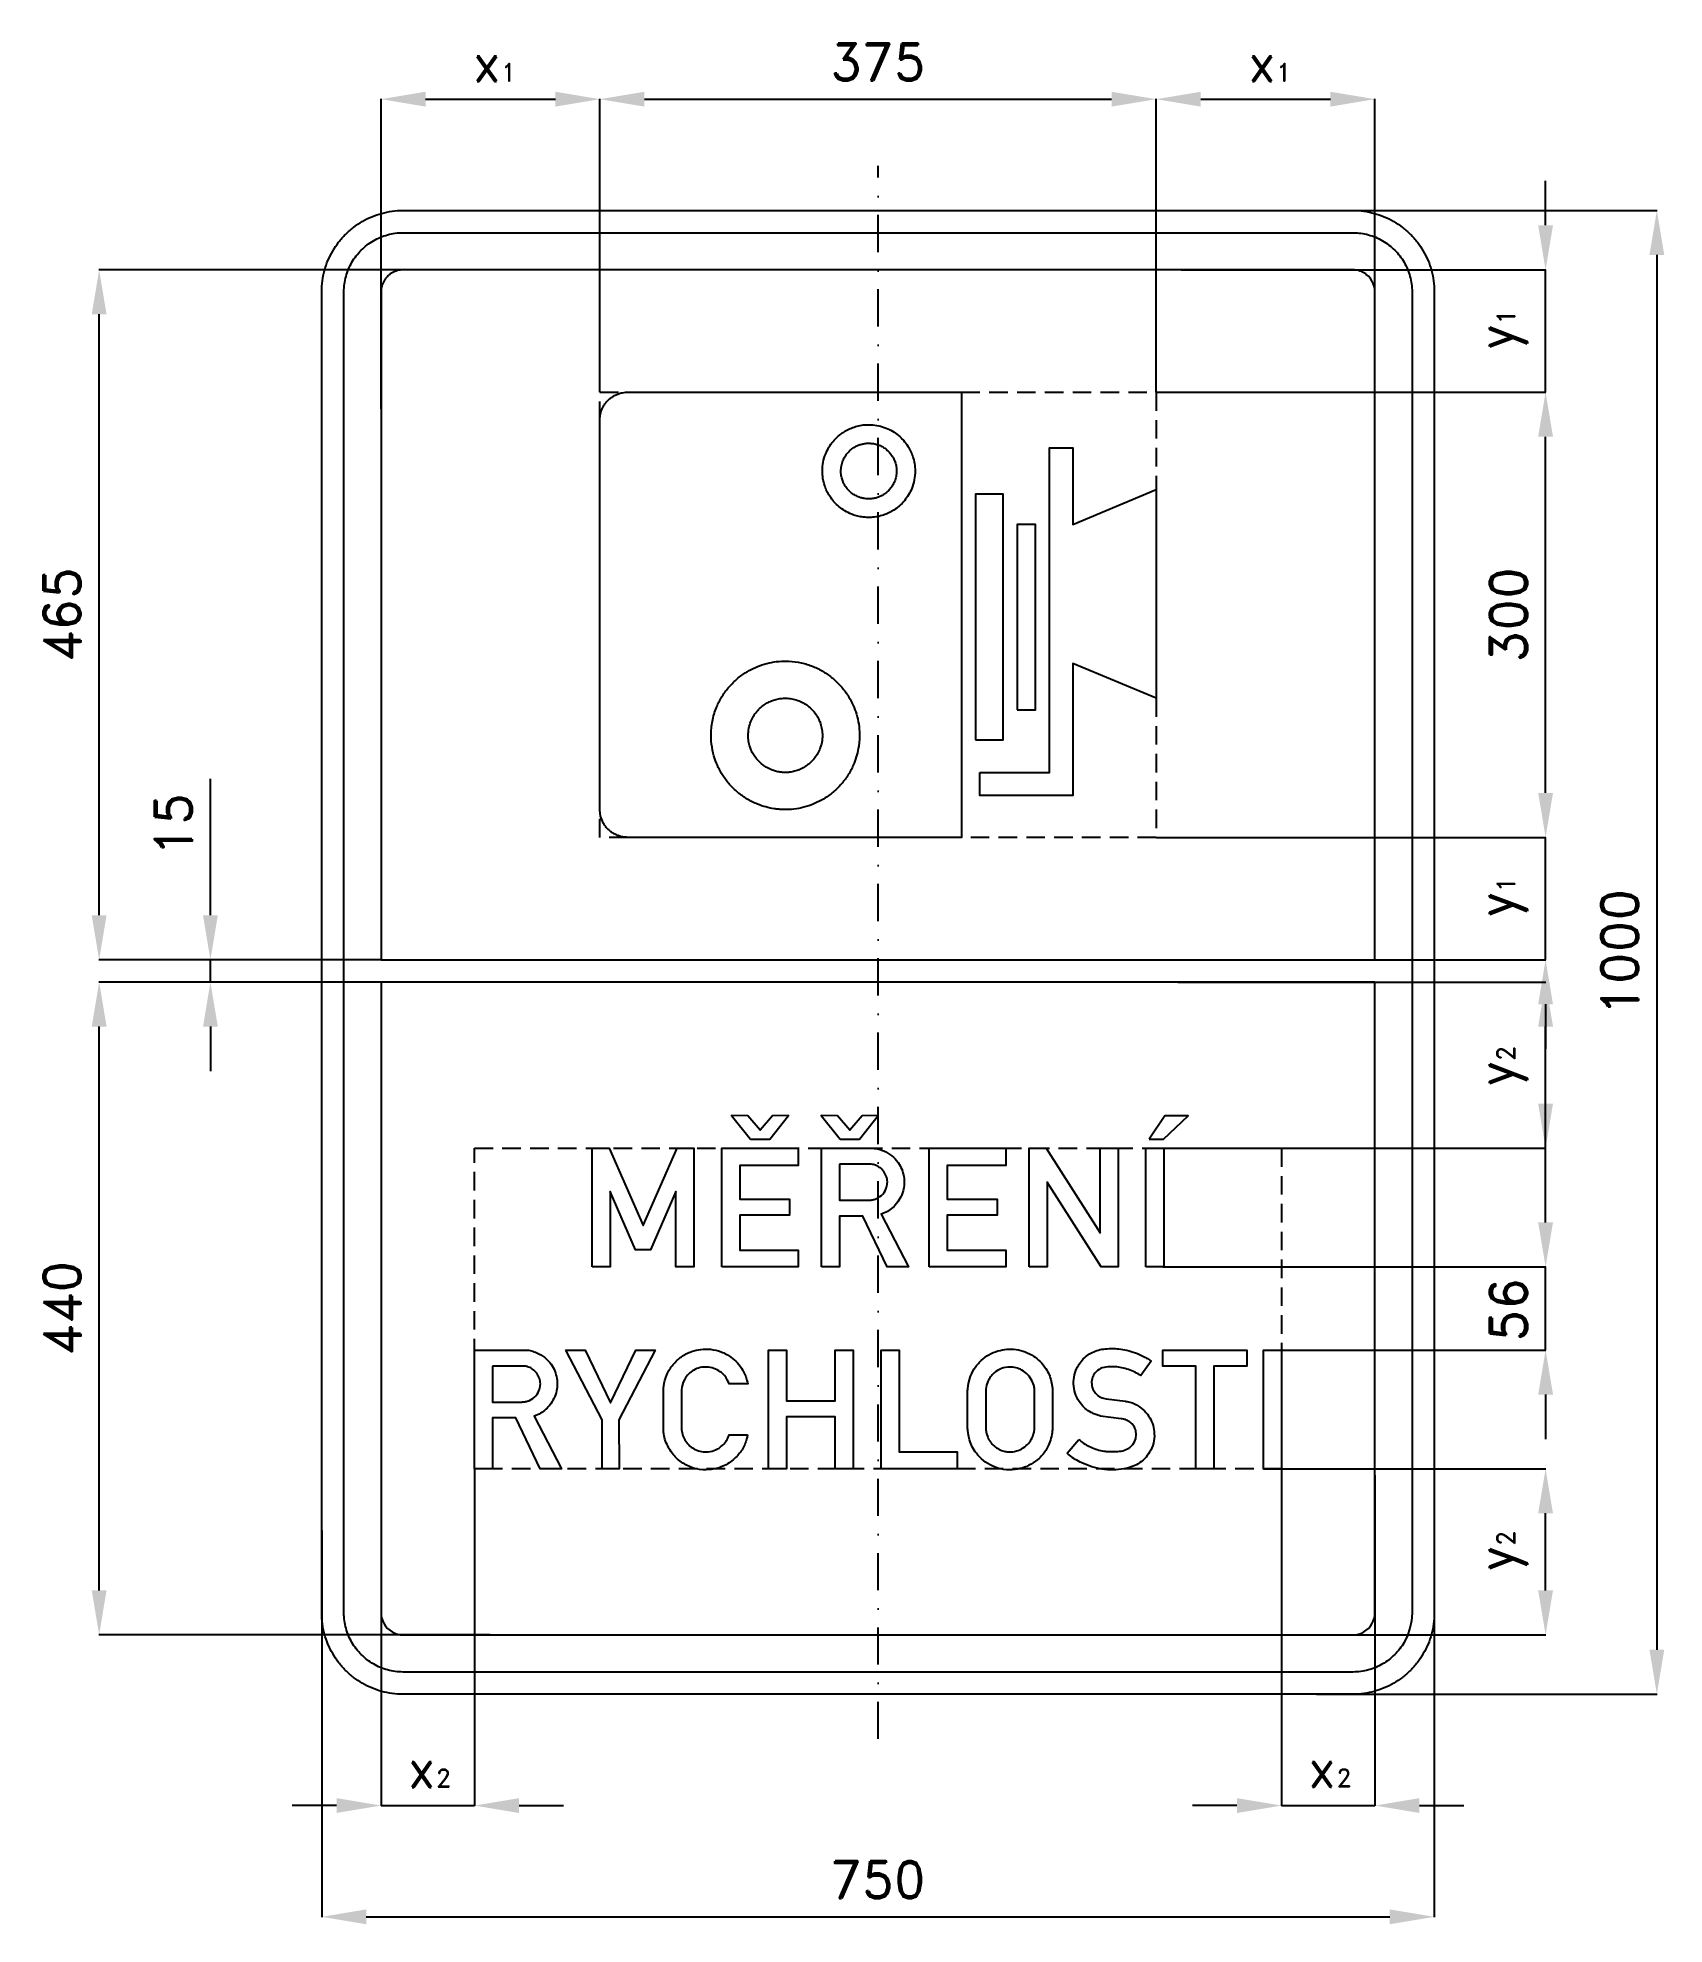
# Model space of a CAD drawing. Header units: millimetres. Extents: x -566 to 530, y -655 to 616.
import ezdxf

# ---------------------------------------------------------------- set-up
doc = ezdxf.new("R2010")
doc.units = ezdxf.units.MM
doc.header["$LTSCALE"] = 5
doc.linetypes.add('ČERCHOVANÁX2', pattern=[2, 1, -0.5, 0, -0.5])
doc.linetypes.add('ČÁRKOVANÁX2', pattern=[1.5, 1, -0.5])
doc.layers.add('Kóty', color=2, linetype='Continuous')
doc.layers.add('Značka', color=7, linetype='Continuous')
doc.styles.get("Standard").update_dxf_attribs({"font": 'romand.shx', "height": 25})
doc.dimstyles.get("Standard").update_dxf_attribs({"dimtxt": 25, "dimasz": 30, "dimexe": 0.18, "dimexo": 0.0625, "dimgap": 12.5, "dimtad": 1, "dimdec": 0, "dimzin": 0, "dimdsep": 46, "dimtxsty": 'Standard', "dimcen": 0.09, "dimadec": 0, "dimazin": 0, "dimtfac": 1, "dimtdec": 0, "dimtofl": 0, "dimtmove": 0, "dimatfit": 3, "dimfxl": 1, "dimtolj": 1, "dimtzin": 0, "dimarcsym": 0})

msp = doc.modelspace()

# ---------------------------------------------------------------- texts
at = {"layer": 'Kóty', "char_height": 25, "attachment_point": 1}
for s, width, insert in [('x{\\H0.48x;1}', 41.654782, (-273.3199, 612.1978)), ('x{\\H0.48x;1}', 41.654782, (249.1801, 612.1978)), ('x{\\H0.48x;2}', 75.457477, (-317.2784, -537.4967)), ('x{\\H0.48x;2}', 75.457477, (289.7016, -537.3638))]:
    msp.add_mtext_dynamic_manual_height_columns(s, width=width, gutter_width=125, heights=[0], dxfattribs=dict(at, insert=insert))
at = {"layer": 'Kóty', "char_height": 25, "attachment_point": 1, "rotation": 90}
for s, insert in [('y{\\H0.48x;1}', (404.1668, 406.0826)), ('y{\\H0.48x;1}', (404.1668, 23.5826)), ('y{\\H0.48x;2}', (404.1668, -90.3728)), ('y{\\H0.48x;2}', (404.1668, -417.15))]:
    msp.add_mtext_dynamic_manual_height_columns(s, width=268.198709, gutter_width=125, heights=[0], dxfattribs=dict(at, insert=insert))
at = {"layer": 'Kóty', "insert": (425, -240.8396), "char_height": 25, "attachment_point": 5, "rotation": 90}
msp.add_mtext('\\A1;56', dxfattribs=at)

# ---------------------------------------------------------------- blocks, each defined once
blk = doc.blocks.new('*D0')
at = {"layer": 'Defpoints', "color": 0, "transparency": 16777216}
for p in [(187.5, 575), (-187.5, 377.5), (187.5, 377.5)]:
    blk.add_point(p, dxfattribs=at)
at = {"layer": 'Kóty', "color": 0, "lineweight": -2, "transparency": 16777216}
for p, q in [((-187.5, 377.5625), (-187.5, 575.18)), ((-157.5, 575), (157.5, 575)), ((187.5, 377.5625), (187.5, 575.18))]:
    blk.add_line(p, q, dxfattribs=at)
at = {"layer": 'Kóty', "color": 0, "transparency": 16777216}
for points in [[(-157.5, 580), (-157.5, 570), (-187.5, 575)], [(157.5, 580), (157.5, 570), (187.5, 575)]]:
    blk.add_solid(points, dxfattribs=at)
at = {"layer": 'Kóty', "color": 0, "transparency": 16777216, "insert": (0, 600), "char_height": 25, "attachment_point": 5}
blk.add_mtext('\\A1;375', dxfattribs=at)
blk = doc.blocks.new('*D1')
at = {"layer": 'Defpoints', "color": 0, "transparency": 16777216}
for p in [(-450, -5), (-335, -5), (-335, -20)]:
    blk.add_point(p, dxfattribs=at)
at = {"layer": 'Kóty', "color": 0, "lineweight": -2, "transparency": 16777216}
for p, q in [((-450, 25), (-450, 116.9)), ((-335.1, -5), (-450.2, -5)), ((-335.1, -20), (-450.2, -20)), ((-450, -50), (-450, -80))]:
    blk.add_line(p, q, dxfattribs=at)
at = {"layer": 'Kóty', "color": 0, "transparency": 16777216}
for points in [[(-455, 25), (-445, 25), (-450, -5)], [(-455, -50), (-445, -50), (-450, -20)]]:
    blk.add_solid(points, dxfattribs=at)
at = {"layer": 'Kóty', "color": 0, "transparency": 16777216, "insert": (-475, 86), "char_height": 25, "attachment_point": 5, "rotation": 90}
blk.add_mtext('\\A1;15', dxfattribs=at)
blk = doc.blocks.new('*D2')
at = {"layer": 'Defpoints', "color": 0, "transparency": 16777216}
for p in [(-525, 460), (-280.2, 460), (-335, -5)]:
    blk.add_point(p, dxfattribs=at)
at = {"layer": 'Kóty', "color": 0, "lineweight": -2, "transparency": 16777216}
for p, q in [((-280.2, 460), (-525.2, 460)), ((-525, 25), (-525, 430)), ((-335.1, -5), (-525.2, -5))]:
    blk.add_line(p, q, dxfattribs=at)
at = {"layer": 'Kóty', "color": 0, "transparency": 16777216}
for points in [[(-530, 430), (-520, 430), (-525, 460)], [(-530, 25), (-520, 25), (-525, -5)]]:
    blk.add_solid(points, dxfattribs=at)
at = {"layer": 'Kóty', "color": 0, "transparency": 16777216, "insert": (-550, 227.5), "char_height": 25, "attachment_point": 5, "rotation": 90}
blk.add_mtext('\\A1;465', dxfattribs=at)
blk = doc.blocks.new('*D3')
at = {"layer": 'Defpoints', "color": 0, "transparency": 16777216}
for p in [(-525, -20), (-335.1, -20), (-261.5, -460)]:
    blk.add_point(p, dxfattribs=at)
at = {"layer": 'Kóty', "color": 0, "lineweight": -2, "transparency": 16777216}
for p, q in [((-335.1, -20), (-525.2, -20)), ((-525, -430), (-525, -50)), ((-261.5, -460), (-525.2, -460))]:
    blk.add_line(p, q, dxfattribs=at)
at = {"layer": 'Kóty', "color": 0, "transparency": 16777216}
for points in [[(-530, -50), (-520, -50), (-525, -20)], [(-530, -430), (-520, -430), (-525, -460)]]:
    blk.add_solid(points, dxfattribs=at)
at = {"layer": 'Kóty', "color": 0, "transparency": 16777216, "insert": (-550, -240), "char_height": 25, "attachment_point": 5, "rotation": 90}
blk.add_mtext('\\A1;440', dxfattribs=at)
blk = doc.blocks.new('*D4')
at = {"layer": 'Defpoints', "color": 0, "transparency": 16777216}
for p in [(-375, -389.6), (375, -399.6), (375, -650)]:
    blk.add_point(p, dxfattribs=at)
at = {"layer": 'Kóty', "color": 0, "lineweight": -2, "transparency": 16777216}
for p, q in [((-375, -389.6), (-375, -650.2)), ((375, -399.6), (375, -650.2)), ((-345, -650), (345, -650))]:
    blk.add_line(p, q, dxfattribs=at)
at = {"layer": 'Kóty', "color": 0, "transparency": 16777216}
for points in [[(-345, -645), (-345, -655), (-375, -650)], [(345, -645), (345, -655), (375, -650)]]:
    blk.add_solid(points, dxfattribs=at)
at = {"layer": 'Kóty', "color": 0, "transparency": 16777216, "insert": (0, -625), "char_height": 25, "attachment_point": 5}
blk.add_mtext('\\A1;750', dxfattribs=at)
blk = doc.blocks.new('*D5')
at = {"layer": 'Defpoints', "color": 0, "transparency": 16777216}
for p in [(187.5, 377.5), (450, 377.5), (187.5, 77.5)]:
    blk.add_point(p, dxfattribs=at)
at = {"layer": 'Kóty', "color": 0, "lineweight": -2, "transparency": 16777216}
for p, q in [((187.5625, 377.5), (450.18, 377.5)), ((450, 107.5), (450, 347.5)), ((187.5625, 77.5), (450.18, 77.5))]:
    blk.add_line(p, q, dxfattribs=at)
at = {"layer": 'Kóty', "color": 0, "transparency": 16777216}
for points in [[(445, 347.5), (455, 347.5), (450, 377.5)], [(445, 107.5), (455, 107.5), (450, 77.5)]]:
    blk.add_solid(points, dxfattribs=at)
at = {"layer": 'Kóty', "color": 0, "transparency": 16777216, "insert": (425, 227.5), "char_height": 25, "attachment_point": 5, "rotation": 90}
blk.add_mtext('\\A1;300', dxfattribs=at)
blk = doc.blocks.new('*D6')
at = {"layer": 'Defpoints', "color": 0, "transparency": 16777216}
for p in [(276.4, 500), (295.5, -500), (525, -500)]:
    blk.add_point(p, dxfattribs=at)
at = {"layer": 'Kóty', "color": 0, "lineweight": -2, "transparency": 16777216}
for p, q in [((276.4, 500), (525.2, 500)), ((525, 470), (525, -470)), ((295.6, -500), (525.2, -500))]:
    blk.add_line(p, q, dxfattribs=at)
at = {"layer": 'Kóty', "color": 0, "transparency": 16777216}
for points in [[(520, 470), (530, 470), (525, 500)], [(520, -470), (530, -470), (525, -500)]]:
    blk.add_solid(points, dxfattribs=at)
at = {"layer": 'Kóty', "color": 0, "transparency": 16777216, "insert": (500, 0), "char_height": 25, "attachment_point": 5, "rotation": 90}
blk.add_mtext('\\A1;1000', dxfattribs=at)

# ---------------------------------------------------------------- dimensions: what is measured, and where the dimension line sits
at = {"layer": 'Kóty'}
for base, p1, p2, picture, middle in [((187.5, 575), (-187.5, 377.5), (187.5, 377.5), '*D0', (0, 600)), ((375, -650), (-375, -389.5562), (375, -399.5634), '*D4', (0, -625))]:
    dim = msp.add_linear_dim(base=base, p1=p1, p2=p2, dimstyle='Standard', dxfattribs=at)
    dim.commit()
    dim.dimension.update_dxf_attribs({"geometry": picture, "text_midpoint": middle})
for base, p1, p2, picture, middle in [((525, -500), (276.3533, 500), (295.5113, -500), '*D6', (500, 0)), ((-525, 460), (-335, -5), (-280.1578, 460), '*D2', (-550, 227.5)), ((-450, -5), (-335, -20), (-335, -5), '*D1', (-475, 85.9524)), ((-525, -20), (-261.4616, -460), (-335.0625, -20), '*D3', (-550, -240))]:
    dim = msp.add_linear_dim(base=base, p1=p1, p2=p2, angle=90, dimstyle='Standard', dxfattribs=at)
    dim.commit()
    dim.dimension.update_dxf_attribs({"geometry": picture, "text_midpoint": middle})
at = {"layer": 'Kóty', "color": 2}
dim = msp.add_linear_dim(base=(450, 377.5), p1=(187.5, 77.5), p2=(187.5, 377.5), angle=90, dimstyle='Standard', dxfattribs=at)
dim.commit()
dim.dimension.update_dxf_attribs({"geometry": '*D5', "text_midpoint": (425, 227.5)})

# ---------------------------------------------------------------- linework, layer by layer
at = {"layer": 'Kóty'}
for p, q in [((-335, 366.209), (-335, 575.18)), ((-305, 575), (-217.5, 575)), ((-187.5, 377.5625), (-187.5, 575.18)), ((187.5, 377.625), (187.5, 575.18)), ((217.5, 575), (305, 575)), ((335, 374.3706), (335, 575.18)), ((450, 107.5), (450, 137.5)), ((187.5625, 77.5), (450.18, 77.5)), ((335.0625, -5), (450.18, -5)), ((202.1102, -20), (450.18, -20)), ((450, -35), (450, -65)), ((450, -102.008), (450, -50)), ((450, -182), (450, -86.5238)), ((192.7825, -132.008), (450.18, -132.008)), ((191.9825, -212), (450.18, -212)), ((272.0425, -268.008), (450.18, -268.008)), ((450, -298.008), (450, -328.008)), ((-335, -348.0625), (-335, -575.18)), ((-271.98, -348.0625), (-271.98, -575.18)), ((259.9225, -348), (450.18, -348)), ((271.98, -348.0625), (271.98, -575.18)), ((335, -352.3648), (335, -575.18)), ((450, -430), (450, -378)), ((243.0606, -460), (450.18, -460)), ((-365, -575), (-395, -575)), ((-241.98, -575), (-211.98, -575)), ((241.98, -575), (211.98, -575)), ((365, -575), (395, -575))]:
    msp.add_line(p, q, dxfattribs=at)
at = {"layer": 'Kóty', "color": 2}
for p, q in [((450, 490), (450, 520)), ((204.3625, 460), (450.18, 460)), ((187.625, 377.5), (450.18, 377.5))]:
    msp.add_line(p, q, dxfattribs=at)
msp.add_lwpolyline([(450, 377.5), (450, 460)], dxfattribs=at)
at = {"layer": 'Kóty'}
for points in [[(450, -5), (450, 77.5)], [(-450, -20), (-450, -5)], [(450, -268.008), (450, -212)], [(-335, -575), (-271.98, -575)], [(271.98, -575), (335, -575)]]:
    msp.add_lwpolyline(points, dxfattribs=at)
for points in [[(-305, 580), (-305, 570), (-335, 575)], [(-217.5, 580), (-217.5, 570), (-187.5, 575)], [(217.5, 580), (217.5, 570), (187.5, 575)], [(305, 580), (305, 570), (335, 575)], [(445, 107.5), (455, 107.5), (450, 77.5)], [(445, -35), (455, -35), (450, -5)], [(445, -50), (455, -50), (450, -20)], [(445, -102.008), (455, -102.008), (450, -132.008)], [(445, -182), (455, -182), (450, -212)], [(445, -298.008), (455, -298.008), (450, -268.008)], [(445, -378), (455, -378), (450, -348)], [(445, -430), (455, -430), (450, -460)], [(-365, -570), (-365, -580), (-335, -575)], [(-241.98, -570), (-241.98, -580), (-271.98, -575)], [(241.98, -570), (241.98, -580), (271.98, -575)], [(365, -570), (365, -580), (335, -575)]]:
    msp.add_solid(points, dxfattribs=at)
at = {"layer": 'Kóty', "color": 2}
for points in [[(445, 490), (455, 490), (450, 460)], [(445, 347.5), (455, 347.5), (450, 377.5)]]:
    msp.add_solid(points, dxfattribs=at)
at = {"layer": 'Značka', "color": 6, "linetype": 'ČERCHOVANÁX2', "ltscale": 5}
msp.add_lwpolyline([(0, -530), (0, 530)], dxfattribs=at)
at = {"layer": 'Značka', "color": 3}
for points in [[(-320, -500), (-320.22, -499.9994), (-320.43, -499.9983, -0.0321792), (-327.53, -499.5008, -0.0354395), (-334.51, -498.0507, -0.0362713), (-341.26, -495.7687, -0.0344251), (-347.62, -492.5592, -0.033712), (-353.55, -488.6067, -0.0340716), (-358.89, -483.8909, -0.0341994), (-363.61, -478.5535, -0.0342357), (-367.56, -472.6246, -0.034034), (-370.75, -466.2582, -0.033396), (-373.05, -459.513, -0.0341081), (-374.52, -452.5305, -0.0367432), (-375, -445.432), (-375, -445.216), (-375, -445), (-375, 445), (-375, 445.216), (-375, 445.432, -0.0321708), (-374.5, 452.534, -0.0354288), (-373.05, 459.513, -0.0362638), (-370.77, 466.263, -0.0344321), (-367.56, 472.625, -0.0337299), (-363.61, 478.55, -0.0340825), (-358.89, 483.89, -0.0342284), (-353.55, 488.61, -0.0342338), (-347.62, 492.56, -0.0340381), (-341.26, 495.75, -0.0334087), (-334.51, 498.05, -0.0341224), (-327.53, 499.52, -0.0367427), (-320.43, 500), (-320.22, 500), (-320, 500), (320, 500), (320.22, 500), (320.43, 500, -0.0321696), (327.53, 499.5, -0.0354421), (334.51, 498.05, -0.0362779), (341.26, 495.77, -0.0344289), (347.62, 492.56, -0.0337366), (353.55, 488.61, -0.0340894), (358.89, 483.89, -0.0342377), (363.61, 478.55, -0.0342069), (367.56, 472.625, -0.0340152), (370.75, 466.258, -0.0334438), (373.05, 459.513, -0.0341761), (374.52, 452.53, -0.0367609), (375, 445.432), (375, 445.216), (375, 445), (375, -445), (375, -445.216), (375, -445.432, -0.0321877), (374.5, -452.5338, -0.0354628), (373.05, -459.513, -0.0362496), (370.77, -466.2625, -0.0343856), (367.56, -472.6246, -0.0336917), (363.61, -478.5523, -0.034079), (358.89, -483.8909, -0.0342022), (353.55, -488.6112, -0.0342252), (347.62, -492.5592, -0.0340558), (341.26, -495.7458, -0.033415), (334.51, -498.0507, -0.034125), (327.53, -499.5245, -0.0367443), (320.43, -499.9983), (320.22, -499.9994), (320, -500), (-320, -500)], [(-320, -485), (-320.16, -484.9995), (-320.31, -484.9988, -0.032178), (-325.48, -484.637, -0.0354442), (-330.55, -483.5823, -0.0362669), (-335.46, -481.9227, -0.0344216), (-340.09, -479.5885, -0.0337313), (-344.4, -476.714, -0.034071), (-348.28, -473.2843, -0.0342046), (-351.72, -469.4026, -0.0342228), (-354.59, -465.0906, -0.0340475), (-356.91, -460.4605, -0.033416), (-358.58, -455.5549, -0.0341521), (-359.65, -450.4767, -0.0367409), (-360, -445.3142), (-360, -445.1571), (-360, -445), (-360, 445), (-360, 445.157), (-360, 445.314, -0.0321794), (-359.64, 450.479, -0.0354428), (-358.58, 455.555, -0.0362594), (-356.92, 460.464, -0.0344191), (-354.59, 465.091, -0.0337289), (-351.71, 469.402, -0.0340731), (-348.28, 473.284, -0.0341913), (-344.4, 476.72, -0.0342252), (-340.09, 479.59, -0.0340555), (-335.46, 481.91, -0.0334143), (-330.55, 483.58, -0.0341277), (-325.48, 484.65, -0.0367426), (-320.31, 485), (-320.16, 485), (-320, 485), (320, 485), (320.16, 485), (320.31, 485, -0.0321773), (325.48, 484.64, -0.0354428), (330.55, 483.58, -0.0362594), (335.46, 481.92, -0.0344144), (340.09, 479.59, -0.033745), (344.4, 476.71, -0.0340968), (348.28, 473.284, -0.0341871), (351.72, 469.403, -0.0342063), (354.59, 465.091, -0.0340292), (356.91, 460.46, -0.0334622), (358.58, 455.555, -0.0341275), (359.65, 450.477, -0.036765), (360, 445.314), (360, 445.157), (360, 445), (360, -445), (360, -445.1571), (360, -445.3142), (359.64, -450.4791), (358.58, -455.5549), (356.92, -460.4636), (354.59, -465.0906, -0.0337303), (351.71, -469.4017, -0.0340791), (348.28, -473.2843, -0.0342347), (344.4, -476.7172, -0.034206), (340.09, -479.5885, -0.0340522), (335.46, -481.9061, -0.0334205), (330.55, -483.5823, -0.0341263), (325.48, -484.6542, -0.0367463), (320.31, -484.9988), (320.16, -484.9996), (320, -485), (-320, -485)], [(335, -5), (335, 445), (335, 445.059), (335, 445.118), (334.86, 447.055), (334.47, 448.958), (333.85, 450.799), (332.97, 452.534), (331.89, 454.151), (330.61, 455.607), (329.15, 456.894, 0.034253), (327.53, 457.971, 0.0340217), (325.8, 458.84, 0.0333751), (323.96, 459.468, 0.03415), (322.05, 459.87, 0.0367806), (320.12, 460), (320.06, 460), (320, 460), (-320, 460), (-320.06, 460), (-320.12, 460, 0.0322118), (-322.05, 459.864, 0.0353788), (-323.96, 459.468, 0.0362678), (-325.8, 458.846, 0.0344675), (-327.53, 457.971, 0.0337585), (-329.15, 456.893, 0.034066), (-330.61, 455.607, 0.0342739), (-331.89, 454.151, 0.0342803), (-332.97, 452.534, 0.0340484), (-333.84, 450.798, 0.0334045), (-334.47, 448.958, 0.0341212), (-334.87, 447.054, 0.0367503), (-335, 445.118), (-335, 445.059), (-335, 445), (-335, -5)], [(-168.75, 377.5), (56.25, 377.5), (56.25, 77.5), (-168.75, 77.5), (-169, 77.502), (-169.24, 77.506, -0.0334177), (-171.68, 77.722, -0.0355855), (-174.08, 78.272, -0.0361019), (-176.38, 79.109, -0.0347195), (-178.55, 80.263, -0.0341566), (-180.55, 81.673, -0.034406), (-182.35, 83.343, -0.0345166), (-183.93, 85.224, -0.0345872), (-185.23, 87.303), (-186.26, 89.528), (-186.98, 91.873), (-187.35, 93.826), (-187.49, 95.804), (-187.5, 96.027), (-187.5, 96.25), (-187.5, 358.75), (-187.5, 358.995), (-187.49, 359.241, -0.0333711), (-187.28, 361.683, -0.0355903), (-186.73, 364.075, -0.0360875), (-185.89, 366.382, -0.0347089), (-184.74, 368.547, -0.0341009), (-183.33, 370.555, -0.034406), (-181.66, 372.351, -0.0344983), (-179.78, 373.926, -0.0345656), (-177.7, 375.228, -0.0343619), (-175.47, 376.261, -0.0338989), (-173.13, 376.982, -0.0281884), (-171.17, 377.353, -0.0302182), (-169.2, 377.495), (-168.97, 377.498), (-168.75, 377.5)], [(-6.25, 355.625), (-5.48, 355.611), (-4.71, 355.588, -0.043249), (0.47, 354.924, -0.0457735), (5.46, 353.355, -0.0428102), (9.8, 351.228, -0.0406628), (13.72, 348.411, -0.039734), (17.18, 345.08, -0.040597), (20.06, 341.242, -0.0331004), (21.96, 337.857, -0.0326141), (23.41, 334.251, -0.0417729), (24.62, 329.385, -0.0419679), (25, 324.375, -0.0502782), (24.46, 318.401, -0.0513857), (22.73, 312.663, -0.0416375), (20.6, 308.332, -0.0402675), (17.79, 304.406, -0.0397344), (14.45, 300.945, -0.0407908), (10.62, 298.065, -0.0330301), (7.23, 296.166, -0.0317132), (3.63, 294.718, -0.035643), (-0.49, 293.625, -0.0398078), (-4.71, 293.163, -0.00577172), (-5.48, 293.138, -0.00189409), (-6.25, 293.125), (-7.02, 293.138), (-7.79, 293.163, -0.0135917), (-9.31, 293.27, -0.0127004), (-10.82, 293.457, -0.030283), (-14.45, 294.204, -0.0316385), (-17.96, 295.395, -0.0415889), (-22.29, 297.525, -0.0408963), (-26.22, 300.339, -0.0404564), (-29.68, 303.668, -0.040651), (-32.56, 307.508, -0.033006), (-34.46, 310.893, -0.0326154), (-35.91, 314.499, -0.0417861), (-37.12, 319.365, -0.0419656), (-37.5, 324.375, -0.0502587), (-36.96, 330.35, -0.0513675), (-35.23, 336.087, -0.0416375), (-33.1, 340.418, -0.0402745), (-30.29, 344.344, -0.0397168), (-26.95, 347.805, -0.0407399), (-23.12, 350.685, -0.0330441), (-19.73, 352.584, -0.0316897), (-16.13, 354.032, -0.0356207), (-12.01, 355.125, -0.0398121), (-7.79, 355.588, -0.00584476), (-7.02, 355.612, -0.00189701), (-6.25, 355.625)], [(-6.25, 343.125), (-5.79, 343.117), (-5.32, 343.103, -0.0432425), (-2.22, 342.705, -0.0457892), (0.78, 341.763, -0.0428246), (3.38, 340.487, -0.0406687), (5.73, 338.797, -0.0397304), (7.81, 336.798, -0.0405669), (9.54, 334.496, -0.0330939), (10.68, 332.464), (11.54, 330.301, -0.0417511), (12.27, 327.381, -0.0420062), (12.5, 324.375, -0.0502576), (12.18, 320.79, -0.0513789), (11.14, 317.348, -0.0416284), (9.86, 314.749, -0.0402479), (8.17, 312.393, -0.0397835), (6.17, 310.317, -0.0408074), (3.87, 308.589, -0.0330643), (1.84, 307.45, -0.0317354), (-0.32, 306.581, -0.0356439), (-2.79, 305.925, -0.0398086), (-5.32, 305.648, -0.00592434), (-5.79, 305.633, -0.0018484), (-6.25, 305.625), (-6.71, 305.633), (-7.18, 305.648, -0.0136095), (-8.09, 305.712), (-8.99, 305.824, -0.0302485), (-11.17, 306.273, -0.0316448), (-13.28, 306.987, -0.0415583), (-15.88, 308.265, -0.0408598), (-18.23, 309.953, -0.0404152), (-20.31, 311.951, -0.0406912), (-22.04, 314.255, -0.0329756), (-23.18, 316.286), (-24.04, 318.449, -0.0417958), (-24.77, 321.369, -0.0419666), (-25, 324.375, -0.0502244), (-24.68, 327.96, -0.0514119), (-23.64, 331.402, -0.0416569), (-22.36, 334.001, -0.0403076), (-20.67, 336.357, -0.0397072), (-18.67, 338.433, -0.0407225), (-16.37, 340.161, -0.0330643), (-14.34, 341.3, -0.0317114), (-12.18, 342.169, -0.0356422), (-9.71, 342.825, -0.0398086), (-7.18, 343.103, -0.00566798), (-6.71, 343.117, -0.00197627), (-6.25, 343.125)], [(-62.5, 196.25), (-61.26, 196.228, -0.00473864), (-60.03, 196.19, -0.0432453), (-51.74, 195.129, -0.045758), (-43.76, 192.618, -0.0428138), (-36.82, 189.215, -0.0406315), (-30.55, 184.708, -0.039747), (-25.01, 179.377, -0.0408273), (-20.4, 173.238, -0.0330753), (-17.37, 167.823, -0.0317185), (-15.05, 162.052, -0.0356403), (-13.3, 155.469, -0.0398305), (-12.56, 148.72), (-12.52, 147.485), (-12.5, 146.25), (-12.52, 145.014), (-12.56, 143.78), (-12.73, 141.352), (-13.03, 138.935, -0.0302997), (-14.23, 133.13, -0.0316616), (-16.13, 127.51, -0.0415961), (-19.54, 120.583, -0.0408284), (-24.04, 114.299, -0.0404505), (-29.37, 108.756, -0.0408879), (-35.51, 104.154, -0.0329357), (-40.93, 101.117, -0.0317074), (-46.7, 98.799, -0.0356737), (-53.28, 97.05, -0.0398172), (-60.03, 96.31, -0.00577587), (-61.26, 96.271, -0.00197758), (-62.5, 96.25), (-63.74, 96.271, -0.00533902), (-64.97, 96.31, -0.0135871), (-67.4, 96.482, -0.0126689), (-69.82, 96.782, -0.0302801), (-75.62, 97.977, -0.0316481), (-81.24, 99.882, -0.0415702), (-88.17, 103.29, -0.0408667), (-94.45, 107.792, -0.040413), (-99.99, 113.119, -0.0406406), (-104.6, 119.262, -0.032985), (-107.64, 124.68, -0.0326458), (-109.95, 130.448, -0.0418324), (-111.89, 138.234, -0.0419659), (-112.5, 146.25, -0.0502709), (-111.64, 155.809, -0.0513826), (-108.87, 164.99, -0.0416164), (-105.45, 171.919, -0.0402902), (-100.96, 178.201, -0.0397418), (-95.63, 183.739, -0.0407714), (-89.49, 188.346, -0.0330429), (-84.07, 191.384, -0.0317069), (-78.3, 193.701, -0.0356254), (-71.72, 195.45, -0.0398108), (-64.97, 196.19, -0.00577587), (-63.74, 196.229, -0.0019743), (-62.5, 196.25)], [(-62.5, 171.25), (-61.88, 171.239), (-61.26, 171.22, -0.0432515), (-57.12, 170.689, -0.0457637), (-53.13, 169.434, -0.0428023), (-49.66, 167.733, -0.0406629), (-46.52, 165.479, -0.0397377), (-43.76, 162.814, -0.040623), (-41.45, 159.744, -0.0331193), (-39.93, 157.036, -0.0326335), (-38.77, 154.151, -0.0417666), (-37.81, 150.258, -0.0419366), (-37.5, 146.25, -0.0502589), (-37.93, 141.47, -0.0513872), (-39.32, 136.88, -0.041602), (-41.02, 133.415, -0.0403042), (-43.27, 130.275, -0.0397304), (-45.94, 127.506, -0.0407718), (-49.01, 125.202, -0.0330691), (-51.71, 123.683, -0.0317451), (-54.6, 122.525, -0.0356429), (-57.89, 121.65, -0.0398478), (-61.26, 121.28, -0.00592512), (-61.88, 121.26, -0.00197574), (-62.5, 121.25), (-63.12, 121.261), (-63.74, 121.28, -0.013615), (-64.95, 121.366, -0.0126938), (-66.16, 121.516, -0.0302885), (-69.06, 122.114, -0.0316383), (-71.87, 123.066, -0.0415775), (-75.33, 124.77, -0.0408754), (-78.48, 127.021, -0.0404189), (-81.25, 129.684, -0.0406306), (-83.55, 132.756, -0.0329868), (-85.07, 135.465, -0.0325913), (-86.23, 138.349, -0.0418044), (-87.19, 142.242, -0.0419657), (-87.5, 146.25, -0.0502594), (-87.07, 151.03, -0.0514082), (-85.68, 155.62, -0.0416309), (-83.98, 159.085, -0.0402859), (-81.73, 162.225, -0.0397418), (-79.06, 164.994, -0.0407841), (-75.99, 167.298, -0.0330691), (-73.29, 168.817, -0.0317159), (-70.4, 169.975, -0.0356429), (-67.11, 170.85, -0.0398298), (-63.74, 171.22, -0.00583156), (-63.12, 171.24, -0.00197941), (-62.5, 171.25)], [(-335, -20), (-335, -445), (-335, -445.0589), (-335, -445.1178), (-334.86, -447.0547), (-334.47, -448.9581), (-333.85, -450.7989), (-332.97, -452.534), (-331.89, -454.1506), (-330.61, -455.6066), (-329.15, -456.894), (-327.53, -457.9707, 0.0340429), (-325.8, -458.8398, 0.033416), (-323.96, -459.4684, 0.0341345), (-322.05, -459.8703, 0.0367492), (-320.12, -459.9995), (-320.06, -459.9998), (-320, -460)], [(-320, -460), (320, -460), (320.06, -459.9998), (320.12, -459.9995, 0.0321804), (322.05, -459.8639, 0.0354249), (323.96, -459.4684, 0.0362792), (325.8, -458.846), (327.53, -457.9707), (329.15, -456.8927), (330.61, -455.6066), (331.89, -454.151), (332.97, -452.534), (333.84, -450.7977), (334.47, -448.9581), (334.87, -447.0538), (335, -445.1178), (335, -445.0589), (335, -445), (335, -20)], [(-38.09, -212), (-38.09, -132), (-4.41, -132), (-3.93, -132.005), (-3.45, -132.017, -0.0528724), (0.32, -132.566, -0.0452524), (3.94, -133.85, -0.0687452), (9.29, -137.062, -0.0741019), (13.5, -141.625, -0.0628525), (16.02, -146.146, -0.0596735), (17.36, -151.142, -0.0550981), (17.64, -155.992, -0.0551573), (16.85, -160.783, -0.0623018), (14.81, -165.897, -0.0630278), (11.58, -170.358, -0.052734), (8.25, -173.38, -0.055192), (4.39, -175.608), (3.3, -176.075), (2.2, -176.508), (20.56, -212), (6.18, -212), (-10.16, -177.717), (-25.92, -177.717), (-25.92, -212), (-38.09, -212)], [(-25.92, -142.783), (-25.92, -167.042), (-6.29, -167.042), (-5.8, -167.021), (-5.31, -166.992, 0.0407912), (-3.09, -166.653, 0.0494344), (-0.95, -165.917, 0.110789), (3.23, -162.857, 0.11475), (5.72, -158.292, 0.0851621), (6.29, -154.732, 0.0800528), (5.68, -151.2, 0.0840621), (3.89, -147.7, 0.0812054), (1.05, -144.942, 0.067106), (-1.6, -143.454, 0.0821382), (-4.52, -142.817), (-4.87, -142.796), (-5.22, -142.783), (-25.92, -142.783)], [(-271.98, -348), (-271.98, -268), (-238.31, -268), (-237.82, -268.005), (-237.34, -268.017, -0.0528724), (-233.58, -268.566, -0.0452598), (-229.96, -269.85, -0.0687674), (-224.61, -273.062, -0.074107), (-220.39, -277.625, -0.0628683), (-217.88, -282.146, -0.0596501), (-216.53, -287.142, -0.0551487), (-216.26, -291.992, -0.0552066), (-217.05, -296.783, -0.0623188), (-219.08, -301.897, -0.0630434), (-222.32, -306.358, -0.0527263), (-225.64, -309.38, -0.0552041), (-229.51, -311.608), (-230.59, -312.075), (-231.69, -312.508), (-213.33, -348), (-227.72, -348), (-244.06, -313.717), (-259.82, -313.717), (-259.82, -348), (-271.98, -348)], [(-259.82, -278.783), (-259.82, -303.042), (-240.18, -303.042), (-239.7, -303.021), (-239.21, -302.992, 0.0407979), (-236.99, -302.653, 0.0494016), (-234.85, -301.917, 0.11077), (-230.67, -298.857, 0.114793), (-228.18, -294.292, 0.0851608), (-227.61, -290.732, 0.0800521), (-228.22, -287.2, 0.0840571), (-230, -283.7, 0.081251), (-232.84, -280.942, 0.0670846), (-235.5, -279.454, 0.0821157), (-238.42, -278.817), (-238.77, -278.796), (-239.12, -278.783), (-259.82, -278.783)], [(-87.88, -325.133), (-88.19, -326.617), (-88.54, -328.092, -0.0742463), (-91.63, -335.203, -0.0733341), (-96.7, -341.183, -0.0874687), (-104.52, -346.375, -0.0870337), (-113.63, -348.608, -0.081785), (-122.42, -348.087, -0.0826423), (-130.54, -344.792, -0.0822586), (-137.41, -339.165, -0.0766225), (-142.22, -331.65, -0.0490673), (-143.95, -326.96, -0.0640733), (-144.58, -322.075), (-144.58, -321.483), (-144.57, -320.892), (-144.57, -294.033), (-144.51, -293.225), (-144.44, -292.417, -0.0762653), (-142.38, -284.632, -0.0769178), (-138.06, -277.758, -0.0732882), (-132.49, -272.528, -0.0698319), (-125.7, -269.083, -0.0592467), (-119.39, -267.532, -0.0606246), (-112.91, -267.517, -0.0680214), (-105.73, -269.23, -0.06642), (-99.24, -272.783, -0.0539901), (-94.79, -276.65, -0.0553653), (-91.28, -281.375, -0.038297), (-89.51, -284.852, -0.0406801), (-88.32, -288.55), (-88.06, -289.701), (-87.82, -290.858), (-100.35, -290.858), (-100.83, -289.656), (-101.37, -288.475, 0.0608137), (-103.48, -285.258, 0.0626687), (-106.32, -282.633, 0.0787348), (-110.61, -280.34, 0.0780528), (-115.39, -279.467, 0.0733045), (-119.9, -279.865, 0.0733859), (-124.1, -281.542, 0.0700065), (-127.6, -284.141, 0.0703012), (-130.23, -287.583), (-131.3, -289.738), (-132.04, -292.025), (-132.32, -293.333), (-132.47, -294.658), (-132.48, -295.012), (-132.49, -295.367), (-132.49, -320.675), (-132.45, -321.2), (-132.4, -321.725, 0.0595755), (-131.47, -325.789, 0.068102), (-129.55, -329.5, 0.0720386), (-126.76, -332.686, 0.0686148), (-123.18, -334.983, 0.07173), (-118.92, -336.397, 0.0731199), (-114.43, -336.542, 0.0826304), (-109.44, -335.258, 0.0817942), (-105.12, -332.442, 0.0587581), (-102.65, -329.774, 0.0592174), (-100.89, -326.633), (-100.59, -325.887), (-100.3, -325.133), (-87.88, -325.133)], [(60.43, -295.175), (60.47, -294.512), (60.51, -293.85), (60.96, -290.516), (61.82, -287.25, -0.0662989), (64.89, -280.637, -0.0684762), (69.62, -275.058, -0.0618678), (74.81, -271.171, -0.0599279), (80.78, -268.65, -0.0573407), (86.95, -267.472, -0.0575836), (93.22, -267.725, -0.0569162), (99.22, -269.24, -0.0574971), (104.72, -272.067, -0.0553841), (109.37, -275.827, -0.0534824), (113.11, -280.508, -0.043028), (115.33, -284.537, -0.0488153), (116.77, -288.875), (117.22, -291.249), (117.51, -293.65), (117.55, -294.046), (117.58, -294.442), (117.58, -321.233), (117.53, -321.85), (117.47, -322.467, -0.0357642), (116.6, -327.433, -0.0478442), (114.93, -332.192, -0.0788037), (110.66, -338.877, -0.0731022), (104.57, -344.033, -0.060117), (98.77, -346.995, -0.0598469), (92.45, -348.492, -0.0711129), (84.58, -348.436, -0.0741882), (77.06, -346.15, -0.0660476), (71.14, -342.546, -0.0617026), (66.31, -337.558, -0.0470832), (63.53, -333.287, -0.0538714), (61.67, -328.583), (60.97, -325.462), (60.57, -322.283), (60.5, -321.546), (60.43, -320.808), (60.43, -295.175)], [(72.62, -295.225), (72.62, -320.817), (72.65, -321.3), (72.69, -321.783), (73.12, -324.306), (73.95, -326.733, 0.0628979), (75.82, -330.035, 0.060202), (78.45, -332.8, 0.059403), (81.53, -334.912, 0.0643229), (85, -336.2, 0.0505209), (87.87, -336.629, 0.0445649), (90.78, -336.508, 0.0739116), (95.7, -335.199, 0.0850042), (99.95, -332.45, 0.0736312), (102.79, -329.173, 0.0635628), (104.64, -325.242), (105.2, -323.272), (105.45, -321.258), (105.46, -321), (105.47, -320.742), (105.47, -295.283), (105.47, -294.829), (105.47, -294.375, 0.0626141), (105.02, -291.587), (103.95, -288.925, 0.0768975), (100.99, -284.62, 0.083757), (96.87, -281.483, 0.0698694), (93.04, -279.937, 0.0666741), (88.9, -279.475, 0.0885288), (83.21, -280.475, 0.0981383), (78.31, -283.417, 0.0628736), (75.87, -286.06, 0.0513963), (74.08, -289.2), (73.14, -291.715), (72.68, -294.333), (72.64, -294.779), (72.62, -295.225)], [(135.44, -328.383), (136.19, -329.016), (136.96, -329.633, 0.0391206), (140.63, -332.054, 0.0320799), (144.63, -333.942, 0.0326441), (148.92, -335.421, 0.039889), (153.34, -336.258, 0.0244763), (156.32, -336.47, 0.0143248), (159.35, -336.45, 0.0353114), (163.88, -336.065, 0.0841452), (168.1, -334.658, 0.0551645), (170.06, -333.404, 0.0560096), (171.71, -331.742), (172.98, -329.758), (173.77, -327.542), (174.08, -324.987), (173.75, -322.425, 0.0858486), (172.37, -319.21, 0.0891898), (169.98, -316.658, 0.0718306), (167.47, -315.184, 0.0592778), (164.68, -314.408), (164.33, -314.352), (163.99, -314.3), (150.05, -312.517), (149.49, -312.351), (148.93, -312.183), (146.23, -311.277, -0.032296), (143.65, -310.108, -0.0622033), (139.72, -307.421, -0.0552566), (136.48, -303.858, -0.0688017), (133.4, -298.442, -0.0728937), (131.95, -292.417, -0.0746427), (132.12, -286.22, -0.0722458), (134.1, -280.275, -0.0945931), (139.17, -273.276, -0.103591), (146.4, -268.783, -0.0552149), (150.98, -267.492, -0.0350985), (155.73, -267.042, -0.0294138), (161.09, -267.148, -0.0306318), (166.37, -267.892, -0.0329385), (172.09, -269.391, -0.0299156), (177.59, -271.6), (180.37, -272.997, -0.0289448), (183, -274.65), (183.51, -275.021), (184.02, -275.4), (177.16, -285.242), (176.27, -284.69), (175.37, -284.15, 0.0318184), (171.13, -282.021, 0.0354821), (166.68, -280.483, 0.0379061), (162.13, -279.541, 0.0356135), (157.39, -279.275, 0.056958), (152.37, -279.768, 0.118689), (147.99, -281.833, 0.0895732), (145.76, -284.255, 0.0771589), (144.41, -287.317), (144.02, -289.384), (144.07, -291.467, 0.0765476), (144.89, -294.397, 0.0701878), (146.54, -296.992), (148.12, -298.589, 0.0573764), (150, -299.792), (151.01, -300.237), (152.07, -300.55), (152.9, -300.705), (153.73, -300.817), (166.93, -302.55), (167.39, -302.605), (167.84, -302.667, -0.05768), (171.55, -303.685, -0.0453439), (175.02, -305.458, -0.06209), (179.64, -309.038, -0.068454), (183.17, -313.658, -0.0673696), (185.41, -318.801, -0.0645631), (186.25, -324.375, -0.073547), (185.6, -330.838, -0.0756892), (183.08, -336.825, -0.0656797), (179.72, -341.248, -0.0666943), (175.36, -344.625, -0.0560945), (170.67, -346.783, -0.0382838), (165.62, -348.033, -0.0422027), (158.39, -348.75, -0.0424744), (151.18, -348.242, -0.0406814), (144.14, -346.672, -0.0369042), (137.4, -344.025, -0.0289542), (133, -341.691, -0.0389226), (128.97, -338.8), (128.27, -338.206), (127.58, -337.6), (135.44, -328.383)]]:
    msp.add_lwpolyline(points, format="xyb", dxfattribs=at)
at = {"layer": 'Značka', "color": 6, "linetype": 'ČÁRKOVANÁX2', "ltscale": 2.5}
for points in [[(-187.5, 77.5), (-187.5, 377.5), (187.5, 377.5), (187.5, 77.5), (-187.5, 77.5)], [(-271.98, -348), (-271.98, -132), (271.98, -132), (271.98, -348), (-271.98, -348)]]:
    msp.add_lwpolyline(points, dxfattribs=at)
at = {"layer": 'Značka', "color": 3}
for points in [[(68.75, 121.25), (115.63, 121.25), (115.63, 340), (131.25, 340), (131.25, 288.438), (187.5, 311.875), (187.5, 171.25), (131.25, 194.687), (131.25, 105.625), (115.63, 105.625), (68.75, 105.625), (68.75, 121.25)], [(65.63, 143.125), (84.38, 143.125), (84.38, 308.75), (65.63, 308.75), (65.63, 143.125)], [(93.75, 163.438), (106.25, 163.438), (106.25, 288.438), (93.75, 288.438), (93.75, 163.438)], [(-335, -5), (335, -5)], [(335, -20), (-335, -20)], [(-86, -126), (-73, -126), (-60.33, -110), (-71.15, -110.064), (-79.47, -119.728), (-87.79, -110.064), (-98.86, -110), (-86, -126)], [(-25.46, -126), (-12.47, -126), (0.2, -110), (-10.62, -110.064), (-18.94, -119.728), (-27.26, -110.064), (-38.33, -110), (-25.46, -126)], [(182.82, -125.872), (192.48, -125.872), (209.18, -110.128), (193.44, -110.128), (182.82, -125.872)], [(-192.72, -211.992), (-192.72, -132.008), (-181.26, -132.008), (-158.37, -183.983), (-135.43, -132.008), (-124.04, -132.008), (-124.04, -211.992), (-136.21, -211.992), (-136.21, -161.258), (-153.4, -200.492), (-163.37, -200.492), (-180.54, -161.258), (-180.54, -211.992), (-192.72, -211.992)], [(-105.37, -212), (-105.37, -132.008), (-53.75, -132.008), (-53.75, -143.542), (-93.23, -143.542), (-93.23, -166.35), (-59.58, -166.35), (-59.58, -177.067), (-93.23, -177.067), (-93.23, -200.633), (-53.85, -200.633), (-53.85, -212), (-105.37, -212)], [(34.56, -212), (34.56, -132.008), (86.18, -132.008), (86.18, -143.542), (46.7, -143.542), (46.7, -166.35), (80.35, -166.35), (80.35, -177.067), (46.7, -177.067), (46.7, -200.633), (86.09, -200.633), (86.09, -212), (34.56, -212)], [(101.85, -212), (101.85, -132), (113.34, -132), (149.68, -189.1), (149.68, -132), (161.93, -132), (161.85, -212), (150.36, -212), (113.95, -154.975), (113.95, -212), (101.85, -212)], [(180.6, -212), (180.6, -132.008), (192.72, -132.008), (192.72, -212), (180.6, -212)], [(-186.03, -348), (-186.03, -315.083), (-210.33, -268), (-197.45, -268), (-180.3, -303.667), (-163.16, -268), (-150.24, -268), (-174.6, -315.083), (-174.58, -348), (-186.03, -348)], [(-73.82, -348), (-73.82, -268), (-61.71, -268), (-61.71, -302.325), (-28.82, -302.325), (-28.82, -268), (-16.63, -268), (-16.63, -348), (-28.82, -348), (-28.82, -313.05), (-61.71, -313.05), (-61.71, -348), (-73.82, -348)], [(2.03, -348), (2.03, -268), (14.19, -268), (14.19, -336.525), (53.43, -336.525), (53.43, -348), (2.03, -348)], [(214.16, -348), (214.16, -278.783), (191.92, -278.783), (191.92, -268.008), (248.52, -268.008), (248.52, -278.783), (226.27, -278.783), (226.27, -348), (214.16, -348)], [(259.86, -348), (259.86, -268.008), (271.98, -268.008), (271.98, -348), (259.86, -348)]]:
    msp.add_lwpolyline(points, dxfattribs=at)

msp.set_redraw_order([(e.dxf.handle, doc.entitydb.next_handle()) for e in msp.query("TEXT MTEXT ATTDEF DIMENSION ARC_DIMENSION")])  # texts and dimensions are drawn at this point

doc.saveas('drawing.dxf')
